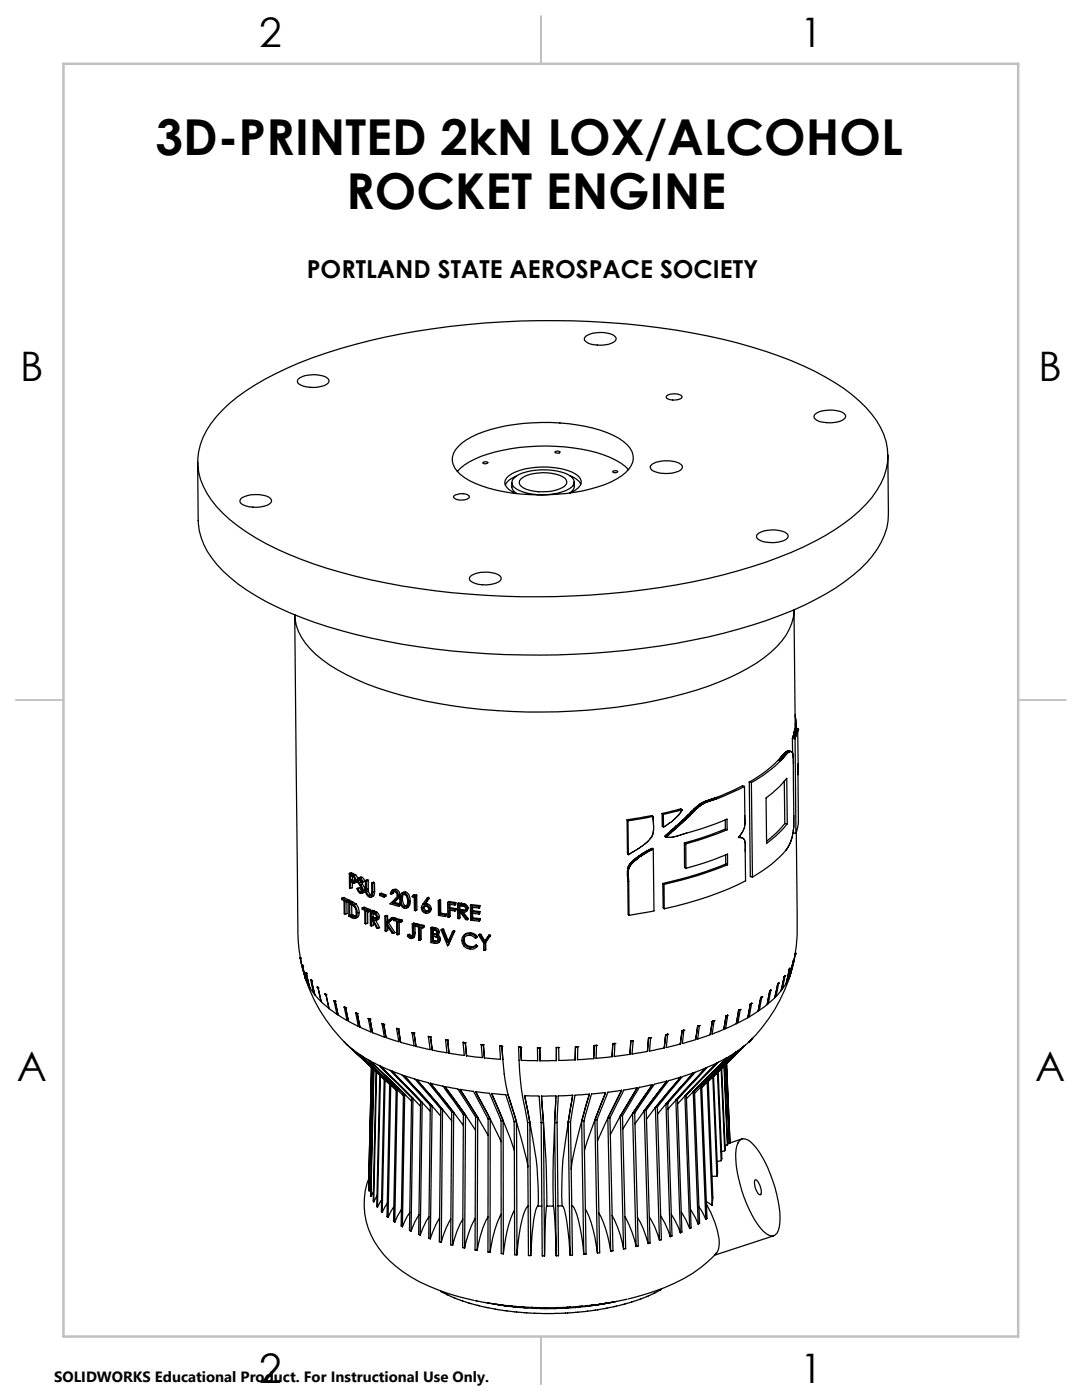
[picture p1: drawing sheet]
<svg xmlns="http://www.w3.org/2000/svg" width="216mm" height="279mm" viewBox="0 0 216 279" stroke-linecap="round" stroke-linejoin="round" font-family="sans-serif">
<defs><g id="words">
<g font-size="9.9">
<text x="31" y="30.9">3D-PRINTED 2kN LOX/ALCOHOL</text>
<text x="69.1" y="41.7">ROCKET ENGINE</text>
</g>
<g font-size="8.1">
<text x="51.7" y="9.3">2</text>
<text x="159.7" y="9.3">1</text>
<text x="4" y="76">B</text>
<text x="207.2" y="76">B</text>
<text x="3.3" y="215.7">A</text>
<text x="206.5" y="215.7">A</text>
<text x="51.7" y="276">2</text>
<text x="159.7" y="276">1</text>
</g>
<text font-size="4.9" x="61.2" y="55.5">PORTLAND STATE AEROSPACE SOCIETY</text>
<text font-size="3" x="10.8" y="275.7">SOLIDWORKS Educational Product. For Instructional Use Only.</text>
</g></defs>
<path d="M108 3.2v9.5M3.1 139.7h9.6M203.2 139.7h9.5M108 266.7v9.6" fill="none" stroke="#c0c0c0" stroke-width=".25"/>
<path d="M12.7 12.7h190.5v254h-190.5z" fill="none" stroke="#c0c0c0" stroke-width=".5"/>
<g fill="none" stroke="#000" stroke-width=".25">
<path d="M59.5 75.7a5.7 5.7 0 0 1 5.9-.2l.2 .3a1 1 0 0 1-.9 1.1 6.4 6.4 0 0 1-5.1-.3l-.2-.3zM116.7 67.3a5.7 5.7 0 0 1 6-.2l.2 .3a1 1 0 0 1-.9 1.1 6.2 6.2 0 0 1-5.1-.3l-.3-.3zM133 79a2.55 2.55 0 0 1 3.1 .2 1.29 1.29 0 0 1-1.3 .6 1.83 1.83 0 0 1-1.9-.6zM44.4 81.8a47.3 47.3 0 0 1 15.5-9.4 126.6 126.6 0 0 1 36.9-7.9 153.1 153.1 0 0 1 53.2 4.8 60.5 60.5 0 0 1 20 9.4 19 19 0 0 1 6.8 9.4 12.7 12.7 0 0 1-2.8 11.2 38.1 38.1 0 0 1-13.7 9.8 114.4 114.4 0 0 1-35.4 9 160.6 160.6 0 0 1-54-3.1 72.7 72.7 0 0 1-21.8-8.8 21.3 21.3 0 0 1-9.1-10.5 12.3 12.3 0 0 1 2.1-11.2zM48 99.6a5.8 5.8 0 0 1 5.9-.2l.3 .3a1 1 0 0 1-.9 1.2 6.4 6.4 0 0 1-5.2-.4l-.2-.3zM90.6 99l.3-.2a2.84 2.84 0 0 1 2.7 .2l.1 .2a2.24 2.24 0 0 1-2.8 .4l-.4-.4zM91.4 89.1a15.8 15.8 0 0 1 8.1-3.8 40.1 40.1 0 0 1 21.6 1 8.9 8.9 0 0 1 5 3.8 3.5 3.5 0 0 1-1.3 4.2 20.1 20.1 0 0 1-10.1 3.9 38.5 38.5 0 0 1-19.8-1.7 7.4 7.4 0 0 1-4.5-3.8 3.3 3.3 0 0 1 1-3.6zM96.4 92.3l.5-.2 .4 .2a.62 .62 0 0 1-1 .1zM102.1 96.3a1.93 1.93 0 0 0 .9 2.2M102.4 95.5a6.8 6.8 0 0 1 4.5-1.7 10.8 10.8 0 0 1 7.1 1.3 1.36 1.36 0 0 1 .5 1.4 1.36 1.36 0 0 1-.9 1 12.3 12.3 0 0 1-10.6 0 1.3 1.3 0 0 1-.6-2zM103 95l-.1 .1a3.5 3.5 0 0 0-2.1 1.7M104 95.6a8.6 8.6 0 0 1 7-.9 2.49 2.49 0 0 1 2.1 1.5 1.71 1.71 0 0 1-1.4 1.3 10.1 10.1 0 0 1-7.3-.1 1.06 1.06 0 0 1-.4-1.8z"/>
<path d="M110.7 90.2a.62 .62 0 0 1 1 .1 .71 .71 0 0 1-1-.1zM113.6 98.4a2.71 2.71 0 0 0 2.4-2.4 4.3 4.3 0 0 0-3.5-2.3 16.1 16.1 0 0 0-10.4 .8 1.97 1.97 0 0 0-1.3 2.3 3.5 3.5 0 0 0 2.3 1.7M113.7 94.9a3.7 3.7 0 0 1 2.2 1.7M114.6 96.2a1.92 1.92 0 0 1-.9 2.2M122.3 94l.7-.1 .3 .2a.6 .6 0 0 1-1 0zM125.4 93.7a16.8 16.8 0 0 0-9.4-4.1 41 41 0 0 0-20 1.5 12.2 12.2 0 0 0-4.7 3M130 92.8a5.9 5.9 0 0 1 6 0 .82 .82 0 0 1-.6 1.3 6.6 6.6 0 0 1-5.3-.2 .65 .65 0 0 1-.1-1.1zM162.6 82.8a5.7 5.7 0 0 1 5.9-.2l.2 .3a1 1 0 0 1-.9 1.1 6.4 6.4 0 0 1-5.1-.4l-.2-.2zM177.2 90.8l.1 11.7a14 14 0 0 1-4.3 9.8 43.6 43.6 0 0 1-14.9 9.5 122 122 0 0 1-36.5 8.3 159.6 159.6 0 0 1-50.6-3.5 67.7 67.7 0 0 1-23.4-10 20.4 20.4 0 0 1-7.5-9.3l-.3-1.4-.3-2-.1-11.6M93.8 115.1a5.9 5.9 0 0 1 6-.2l.2 .3a1 1 0 0 1-.9 1.1 6.2 6.2 0 0 1-5.2-.3l-.2-.3zM151.1 106.7a5.7 5.7 0 0 1 5.9-.2l.2 .3a1 1 0 0 1-.8 1.1 6.4 6.4 0 0 1-5.2-.3l-.2-.3zM140.5 160l-.2 .1"/>
<path d="M140.5 160l.4 .1M140.7 159.9l-.2 .1M140.7 159.9l.4 .2M140.9 159.8l.4 .2M141.1 159.8l-.4 .1M141.1 159.8l.4 .1M141.3 160l-.2 .1M141.3 159.7l-.2 .1M141.3 159.7l.4 .1M141.5 159.6l-.2 .1M141.5 159.6l.4 .2M141.7 159.8l-.4 .2"/>
<path d="M141.7 159.6h-.2M141.7 159.6l.4 .1M141.9 159.8h-.2M141.9 159.5l-.2 .1M141.9 159.5l.3 .2M142.1 159.7l-.2 .1M142.1 159.5h-.2M142.1 159.5l.4 .1M142.2 159.7h-.1M142.3 159.4l-.2 .1M142.3 159.4l.3 .1M142.5 159.6l-.3 .1"/>
<path d="M142.5 159.3l.3 .2M142.6 159.5l-.1 .1M142.7 159.2l.3 .2M142.8 159.2l-.5 .2M142.8 159.5h-.2M142.8 159.2l.4 .1M143 159.4l-.2 .1M143.2 159.3l-.2 .1M148.6 157l-.4-.2-5.4 2.4M148.6 157l-5.4 2.3M148.6 157v5.8a5.1 5.1 0 0 1-.4 3.2l-.8 1.1 .6 .1M149.5 156.1l.2 18.8 .4 .1"/>
<path d="M149.5 156.1l.4 .1M149.9 156.2l.2 18.8M152.9 159.2a20.8 20.8 0 0 0 4.1-3.9l.1 9.1a20.7 20.7 0 0 1-4.1 3.9zM155.3 151.7a25.1 25.1 0 0 1-5.8 4.4M155.3 151.7l.5 .1M155.4 151.6l-.1 .1M155.4 151.6l.5 .1M155.5 151.6h-.1M155.5 151.6h.4M155.5 151.4v.2M155.5 151.4l.5 .1M155.6 151.3l-.1 .1"/>
<path d="M155.6 151.3l.5 .1M155.7 151.2l-.1 .1M155.7 151.2l.5 .1M155.8 151.8a25.7 25.7 0 0 1-5.9 4.4M155.8 151.1l.5 .1M155.9 151.1h.5M156 151l-.3 .2M156 151h.5M156.1 150.8l-.1 .2M156.1 150.8l.4 .1M156.1 150.8h.1M156.1 151.4l-.3 .4"/>
<path d="M156.1 150.8h.5M156.2 150.7l-.1 .1M156.2 150.7h.5M156.3 151.2l-.2 .2M156.3 150.6l.5 .1M156.4 150.5l.4 .1M156.4 150.5l-.2 .2M156.4 150.5h.5M156.5 151l-.2 .2M156.5 150.4l-.1 .1M156.5 155.9l.1 8.5M156.5 150.4h.5"/>
<path d="M156.5 150.9v.1M156.6 150.3l-.1 .1M156.6 150.3l.5 .1M156.6 150.2v.1M156.6 150.8l-.1 .1M156.6 150.2l.5 .1M156.7 150.7l-.1 .1M156.7 150.2h.5M156.8 150.1l-.2 .1M156.8 150.7h-.1M156.8 150.1l.5 .1M156.8 150.6v.1"/>
<path d="M157 150l-.2 .1M157 150h.4l-.6 .1M157 150h.5M157.1 149.9h.1M157.1 149.9l-.1 .1M157.1 149.9l.5 .1M157.1 149.9l.6 .1M157.2 150.2l-.4 .4M157.3 150.2h-.1M157.5 150l-.2 .2M157.5 150h.1M157.6 150h.3a1.33 1.33 0 0 1 .4 1.4l.1 13.7a9.4 9.4 0 0 1-1.2 4 22.3 22.3 0 0 1-7.1 5.9"/>
<path d="M158.1 147.4l.1 2.9M158.1 147.4h.5M158.2 147.3l-.1 .1M158.2 147.3h.5M158.2 147.2h.5M158.2 147.1v.2M158.2 147.1h.5M158.3 147l-.1 .1M158.3 147h.4M158.3 146.9h.5M158.3 146.8v.2M158.3 146.8h.5"/>
<path d="M158.4 146.6l-.1 .2M158.4 146.6h.5M158.4 146.4v.1M158.4 146.5v.1M158.4 146.5h.5M158.4 146.4h.5M158.4 146.3h.6M158.5 146.2h.5M158.5 146.1l-.1 .3M158.5 145.9v.2M158.5 146.1h.5M158.5 145.9h.5"/>
<path d="M158.5 145.8h.1M158.5 145.8v.1M158.5 145.8l.5 .1M158.5 145.8h.6M158.6 145.7l-.1 .1M158.6 145.6v.1M158.6 145.7h.5M158.6 145.6h.5M158.6 145.5h.1M158.6 145.5v.1M158.6 145.6h.1M158.6 145.5l.5 .1"/>
<path d="M158.6 145.5h.5M158.6 147.4l.2 18.9M158.7 145.5l-.3-23.8a11.4 11.4 0 0 1-4.6 8.4 43.9 43.9 0 0 1-17.2 8.3 115.4 115.4 0 0 1-56.7 .3 46.1 46.1 0 0 1-15.6-7 12.8 12.8 0 0 1-5.4-8.1l-.1-.9 .6 63.7 .6 5-.1-.3M158.7 142.6l.2 2M158.7 144.9h.2M158.7 144.4h.2M158.7 147.1l-.1 .3M158.7 147v.1M158.8 146.9l-.1 .1M158.8 146.8v.1M158.9 146.6l-.1 .2M158.9 146.5v.1"/>
<path d="M158.9 144.9v.2M158.9 144.6v.3M158.9 144.6h-.2M158.9 146.4v.1M158.9 145.1l.1 .3h-.3M158.9 145.1l-.2 .1M159 146.3l-.1 .1M159 146.2v.1M159 145.9v.3M159 145.9h.1M159.1 145.8l-.1 .1M159.1 145.7v.1"/>
<path d="M159.1 145.6h.1M159.1 145.6v.1M159.1 145.5h.1M159.1 145.5l.2 8M159.1 145.5v.1M159.2 154.6v-2.1l.1 11.6-.5 2.2M68.2 179.2l.5-.1 .9 .5M68.2 179.2l1.1 .6M68.2 179.2v.3l.5 .2v2.7l.1 .1M69.3 179.8v.3M69.6 180l.4-.2 .4 .2M69.6 180l.4 .1"/>
<path d="M69.6 180v2.8l1.2 .5a1.07 1.07 0 0 0 .5-1.1M69.6 179.6v.4l-.3 .1M69.6 179.6l-.3 .2M69.7 174.3l.4-.1 .4 .2M69.7 174.3l.4 .2M69.7 174.3v2.9l.2 .1M69.9 175.6l.4 .2M70.1 174.5l.5 .3M70.3 174.9a.67 .67 0 0 1 .3 1l-.3-.1M70.3 174.9l-.4-.2v.9M70.3 174.9v.6M70.3 176.1v1.1l-.4 .1"/>
<path d="M70.3 175.5l.4 .2-.4 .1M70.3 175.5l-.4 .1M70.5 174.4l.5 .2M70.5 174.4l-.4 .1M70.6 174.8l.3 .4 .1 .5M71 174.6l.3 .4 .1 .5-.4 .2M71 174.6l-.4 .2M71 175.7a.55 .55 0 0 1-.4 .5 .55 .55 0 0 1-.6-.2l-.1 1.3M71.3 175.8v.2l-.6 .2M71.4 177.3l.5 .7M71.5 175.7l.4-.1 .1 .4M71.5 175.7l.1-.2h.2l.4 .6"/>
<path d="M71.5 175.7l.1 .5M71.6 176.2l.4 .4M71.9 175.2l.5 .8M71.9 175.2h-.4l-.1 .2a3.8 3.8 0 0 0 .8 2.1 .33 .33 0 0 1 0 .4 .33 .33 0 0 1-.3 .1M71.9 175l-.3 .2M72 175l.2 .1M72 176.6l.5 1.1M72 176l.3 .5M72 176l-.4 .2M72.2 175.1l.6 .7M72.2 175.1l-.3 .1M72.3 176.5l.5 .8v.3"/>
<path d="M72.3 176.5l-.3 .1M72.4 176l-.2 .1M72.5 177.7l-.1 .3a.62 .62 0 0 1-.7 .2 .62 .62 0 0 1-.4-.6l-.1-.3 .6-.2 .4 .7-.3 .2M72.8 175.8l-.4 .2M72.8 175.8l-.6 .3M72.8 177.6l-.1 .5-.5 .2M72.8 177.6l-.3 .1M72.9 175.7l.2 .1M72.9 175.7v1.8a1.27 1.27 0 0 0 1.1 1.5l.3-.3 .1-.7M73.1 177.6l.1 .3M73.1 175.8v1.8M73.2 177.9l.1 .5 .4 .3"/>
<path d="M73.5 177.4v.4M73.5 175.7l-.2-.1-.4 .1M73.5 175.7v1.7M73.5 177.4l-.4 .2M73.5 175.7l-.4 .1M73.5 177.8l.2 .5 .3 .3M73.5 177.8l-.3 .1M74 178.6l-.3 .1M74 178.6h.1M74.2 176.2l.2 .1M74.2 176.2v2.2l-.2 .3h-.3M74.4 176.3v1.7"/>
<path d="M74.4 178.9l-.4 .1M74.7 176.1l-.5 .1M74.7 176.1l.1 1.8M74.7 176.1l-.3 .2M74.8 177.9l-.1 .6-.3 .4M74.8 177.9l-.4 .1M75.7 178.4l.4-.1 .9 .3M75.7 178.4l1 .3M75.7 178.4v.3l1 .3M76.7 178.7v.3M77 178.6v.3l-.3 .1M77 178.6l-.3 .1"/>
<path d="M78.1 178.4a.55 .55 0 0 1 .6-.5 .55 .55 0 0 1 .5 .6l.1 .1a.86 .86 0 0 1-.5 .9l-1 .9 1.8 .5M78.5 177.9l-.1 .4-.3 .1M78.7 177.7a1.08 1.08 0 0 1 .8 1.1M78.7 177.7a.58 .58 0 0 0-.6 .1 .58 .58 0 0 0-.1 .6h.1M79 179.6l-.6 .6M79 177.5l-.8 .2M79 177.5l.6 .4 .2 .7M79 177.5l-.3 .2M79.3 179.5l-.3 .1M79.3 179.5l-.6 .6M79.5 178.8l-.2 .5-.3 .3M79.8 178.6l-.1 .5-.4 .4"/>
<path d="M79.8 178.6l-.3 .2M80 179.6a.92 .92 0 0 1 .5-1.1h.1a1.7 1.7 0 0 1 .4 2.4h-.3M80 179.6l.1 .8 .2 .3 .4 .2M80.3 179.4l-.3 .2M80.3 179.4l.2 1 .5 .4M80.6 178.4a.99 .99 0 0 0-.3 1M80.6 178.2l.3 .1a1.75 1.75 0 0 1 .7 1.7M80.6 178.2a.57 .57 0 0 0-.7 .3l-.1 .5a1.9 1.9 0 0 0 .9 2.3 .64 .64 0 0 0 .7-.4l.2-.9M80.9 178h-.4l-.3 .3M80.9 178l.3 .1a1.67 1.67 0 0 1 .6 1.7M80.9 178l-.3 .2M81.8 179.8a1.13 1.13 0 0 1-.6 1.4"/>
<path d="M81.8 179.8l-.2 .2M82.4 178.7l.5 .1M82.4 178.7l-.2 .3 .5 .1v2.6l.2 .1M82.9 178.8v3M83.1 178.6l-.4-.1-.3 .2M83.1 178.6l.1 3-.3 .2M83.1 178.6l-.2 .2M85.2 179.3l-.8 1.1a1.03 1.03 0 0 0-.1 1.4 1.03 1.03 0 0 0 1.4 .2l.1-.5M85.2 179.3l.2-.2 .3 .2M85.2 179.3l.2 .2M85.4 179.5l-.7 1M85.7 179.3l-.8 1"/>
<path d="M85.7 179.3l-.3 .2M87.5 179.8h.2M87.5 179.8v2.9l1.4 .2M87.7 179.8v2.6M87.9 179.6h-.2l-.2 .2M87.9 179.6v2.6M87.9 179.6l-.2 .2M125.1 163.6l.1 6.8 .2 .2M125.1 163.6l.2 .2M125.2 173.8v1M125.2 174.8v.2M125.2 173.8l.2 .3"/>
<path d="M125.2 174.1l.1 .2M125.2 174.3l.1 .2M125.2 174.6l.2 .2M125.2 174.8l.2 .2M125.2 173.6v.2M125.2 175v.3M125.2 175.3l.1 .2M125.2 173.6l.2 .2M125.2 175l.2 .3M125.2 175.3l.2 .2M125.3 173.4l-.1 .2M125.3 175.5v.2"/>
<path d="M125.3 175.7v6.8l.2 .2M125.3 173.4l.1 .2M125.3 175.5l.1 .2M125.3 175.7l.1 .2M125.3 173.1v.3M125.3 163.8l.1 6.8M125.3 173.1l.2 .3M125.3 174.3v.2M125.3 174.5l.1 .3M125.4 172.9l-.1 .2M125.4 175v.3M125.4 173.8v.3"/>
<path d="M125.4 174.8v.2M125.4 174.1l-.1 .2M125.4 172.9l.2 .2M125.4 175.7v.2M125.4 175.3v.4M125.4 173.6v.2M125.4 175.9l.1 6.8M125.5 172.8l.2 .1M125.6 173.1l-.2 .5M125.6 172.6l.2 .2M125.7 172.9l-.1 .2M125.7 172.4l-.3 .5"/>
<path d="M125.7 172.4l.2 .2M125.8 172.2l-.1 .2M125.8 172.2l.2 .2M125.9 172.6l-.2 .3M126 172l-.2 .2M126 172l.2 .3M126.2 171.9l-.2 .1M126.2 171.9l.2 .2M126.4 171.7l.1 .2M126.5 171.6l-.3 .3M126.5 171.6l.2 .1M126.7 171.7l-.8 .9"/>
<path d="M126.8 171.4l.1 .2M126.9 171.6l-.2 .1M127 171.2l-.5 .4M127 171.2l.1 .2M127.2 171.1l-.2 .1M127.2 171.1l.2 .1M127.4 171.2l-.5 .4M127.4 170.9l-.2 .2M127.4 170.9l.2 .2M127.6 171.1l-.2 .1M127.6 170.7l-.2 .2M127.6 170.7l.2 .2"/>
<path d="M127.8 170.9l-.2 .2M127.8 170.6l-.2 .1M127.8 170.6l.2 .2M128 170.8l-.2 .1M128.1 170.4l-.3 .2M128.1 170.4l.2 .2M128.3 170.6l-.3 .2M128.3 170.3l-.2 .1M128.3 170.3l.2 .2M128.5 170.5l-.2 .1M128.5 170.1l-.2 .2M128.5 170.1l.2 .2"/>
<path d="M128.7 170.3l-.2 .2M128.8 170l-.3 .1M128.8 170l.1 .2M128.9 170.2l-.2 .1M129 169.9l-.2 .1M129 169.9l.2 .2M129.2 170.1l-.3 .1M129.2 169.8l.2 .1M129.4 169.9l-.2 .2M129.4 169.7l.2 .1M129.6 169.5l-.6 .4M129.6 169.5l.2 .2"/>
<path d="M129.8 169.4l.3-.1 .3 .2M129.8 169.4l-.2 .1M129.8 169.4l.2 .2M129.8 169.7l-.4 .2M130 169.4l.2 .1M130 169.6l-.2 .1M130.3 162.9l-.2-.1-5 .8M130.3 162.9l-5 .9M130.3 162.9l.1 .9a4.2 4.2 0 0 1-2 4.8l-3 2M130.4 169.5l.1 12.3-5 .9M130.4 169.5l-.4 .1M132.1 162.3l.1 2.6 .2 .2"/>
<path d="M132.1 162.3l.3 .2M132.3 176.3v4.9l.2 .2M132.3 176.3l.2 .2M132.4 162.5v2.6M132.5 176.5v4.9M132.8 166.7l-.2 .2 .3 .2M132.8 166.7l.3 .2M133 166.5l-.2 .2M133 166.5l.2 .2M133.1 166.9l-.2 .2M133.2 166.4l-.2 .1M133.2 166.4l.3 .2"/>
<path d="M133.2 166.7l-.1 .2M133.4 166.2l-.2 .2M133.4 166.2l.2 .2M133.5 166.6l-.3 .1M133.6 166.1l-.2 .1M133.6 166.1l.2 .1M133.6 166.4l-.1 .2M133.8 165.9l.2 .2M133.8 166.2l-.2 .2M133.9 165.7l-.3 .4M133.9 165.7l.3 .2M134 166.1l-.2 .1"/>
<path d="M134.2 165.6l-.3 .1M134.2 165.6l.2 .1M134.2 165.9l-.2 .2M134.3 165.4l-.1 .2M134.3 165.4l.3 .2M134.4 165.7l-.2 .2M134.5 165.2l-.2 .2M134.5 165.2l.3 .2M134.6 165.6l-.2 .1M134.7 165l.3 .2M134.9 164.9l-.4 .3M134.9 164.9l.3 .1"/>
<path d="M135 165.2l-.4 .4M135.1 164.7l-.2 .2M135.1 164.7l.3 .2M135.2 165l-.2 .2M135.3 164.5l.3 .2M135.4 164.9l-.2 .1M135.5 164.4l-.4 .3M135.5 164.4l.2 .1M135.6 164.7l-.2 .2M135.7 164.2l-.2 .2M135.7 164.2l.2 .2M135.9 164l.2 .2"/>
<path d="M135.9 164.4l-.3 .3M136 163.8l-.3 .4M136 163.8l.3 .2M136.1 161.6l-.2-.2-3.8 .9M136.1 161.6l-3.7 .9M136.1 161.6l-.6 1-.9 .9-2.2 1.6M136.1 164.2l-.2 .2M136.2 163.7l-.2 .1M136.2 163.7l.3 .1M136.4 163.5l-.2 .2M136.4 163.5l.3 .2M136.5 163.8l-.4 .4"/>
<path d="M136.6 168.2v4.9l.3 .2M136.6 168.2l.2 .2M136.6 163.3l.3 .2M136.7 163.7l-.2 .1M136.8 163.2l.3 .1M136.8 168.4l.1 4.9M136.9 163.5l-.2 .2M136.9 163l.3 .2M137.1 163.3l-.2 .2M137.1 162.8l.3 .2M137.2 163.2l-.1 .1M137.3 162.6l-.9 .9"/>
<path d="M137.3 162.6l.3 .2M137.4 163l-.2 .2M137.5 162.5l-.2 .1M137.5 162.5l.3 .1M137.7 162.3l-.2 .2M137.7 162.3l.3 .1M137.8 162.6l-.4 .4M137.9 162.1l-.2 .2M137.9 162.1l.2 .1M138 162.4l-.2 .2M138 161.9l-.1 .2M138 161.9l.4 .2"/>
<path d="M138.1 162.2l-.1 .2M138.3 161.7l-.3 .2M138.3 161.7l.2 .2M138.4 162.1l-.3 .1M138.4 161.5l-.1 .2M138.4 161.5l.3 .2M138.5 161.9l-.1 .2M138.6 161.3l-.2 .2M138.6 161.3l.3 .2M138.7 161.7l-.2 .2M138.8 161.1l-.2 .2M138.8 161.1l.3 .2"/>
<path d="M138.9 161.5l-.2 .2M139 161l-.2 .1M139 161l.3 .1M139.1 161.3l-.2 .2M139.2 160.8l-.2 .2M139.2 160.8l.3 .2M139.3 161.1l-.2 .2M139.4 160.7l-.2 .1M139.4 160.7l.3 .1M139.5 161l-.2 .1M139.6 160.5l-.2 .2M139.6 160.5l.3 .2"/>
<path d="M139.7 160.8l-.2 .2M139.8 160.4l-.2 .1M139.8 160.4l.3 .1M139.9 160.7l-.2 .1M139.9 160.3l-.1 .1M139.9 160.3l.4 .1M140.1 160.5l-.2 .2M140.2 160.2l-.3 .1M140.2 160.2l.3 .1M140.3 160.4l-.2 .1M140.3 160.1l-.1 .1M140.3 160.1l.4 .1"/>
<path d="M140.5 160.3l-.2 .1M140.7 160.2l-.2 .1M140.9 160.1l-.2 .1M141.1 160.1h-.2M144.7 163.6v1.9M144.7 165.5l-4.9 1.8-3.2 .9M144.7 165.5l.4 .1M144.8 170.6v1.8M144.8 172.4a76.3 76.3 0 0 1-12.5 3.9M144.8 172.4l.4 .2M145.1 165.6l-5 1.8-3.3 1M145.1 165.6v-2.1l-4.9 1.8-5.1 1.6-1.2 .2h-1"/>
<path d="M145.2 172.6a74.5 74.5 0 0 1-12.7 3.9M145.2 172.6v-2.1a58.9 58.9 0 0 1-8.3 2.8M147.5 167.1h.2M147.6 167h-.1l.5 .2M148 167.2l.5 .4 .2 .7 .1 7.5a65.4 65.4 0 0 1-16.3 5.6M156.6 164.4a19.1 19.1 0 0 1-3.6 3.5M156.6 164.4h.5M158.3 165.7v.6h.5M158.9 166.2l.2 20.4-.4 3.7M59.9 191.1v.2M59.9 191.1h.1M59.9 191.3l.5 2.2"/>
<path d="M59.9 191.3h.1M59.9 191.3l.2 .8M60.1 192.1l.8 2.9M60.3 192.7l.7 2.8-.1-.5M60.3 192.7l.1 .1M60.3 192.7h.1M60.4 192.8l.7 2.9M60.4 192.8h.1M60.9 195a33.1 33.1 0 0 0 8.1 13.3M61 194.1l.7 2.8-.6-1.2M61 194.1l.1 .2M61 194.1h.1"/>
<path d="M61.1 194.3l.7 2.8M61.1 194.3h.1M62 195.6l.7 2.8-.9-1.3M62 195.6l.2 .2M62 195.6h.1M62.2 195.8l.6 2.7M62.2 195.8h.1M62.8 198.5l1.2 1.3M63.3 197h.1M63.3 197l.2 .2M63.5 197.2l.6 2.7M63.5 197.2h.1"/>
<path d="M64.1 199.9l1.4 1.2M64.8 198.4h.1M64.8 198.4l.3 .1M65.1 198.5l.6 2.8M65.1 198.5h.1M66.6 199.7l.6 2.7-1.5-1.1M66.6 199.7h.1M66.6 199.7l.3 .1M66.9 199.8l.6 2.8M66.9 199.8h.1M69.2 180.1l.1 2.2-.5 .2M69.3 180.1l-.5-.3v2.7"/>
<path d="M69.8 182.6v-2.3a1.78 1.78 0 0 1 1 2.6l-.2 .1M69.8 182.6l.2 .1M70 180.1l.7 .5M70 182.7l.6 .3M70.2 180.6v1.9M70.2 182.5l.2 .1M70.2 182.5l-.4 .1M70.4 180l.6 .4M70.4 180l-.4 .1M70.4 182.6l.6 .2M70.4 182.6l-.4 .1M70.7 180.6a2.68 2.68 0 0 1 .6 1.6"/>
<path d="M70.8 182.9l-.2 .1M71 180.4a2.68 2.68 0 0 1 .7 1.7M71 180.4l-.3 .2M71.7 182.1a.95 .95 0 0 1-.9 1.2M71.7 182.1l-.4 .1M72.3 181.2l.4-.2 1.1 .5M72.3 181.2l1.2 .4M72.3 181.2v.3l.5 .2v2.6l.2 .1M73.3 181.9l.1 2.3-.4 .2M73.5 182l-.5-.2v2.6M73.5 181.6v.4M73.8 181.5v.3"/>
<path d="M73.8 181.5l-.3 .1M74.1 183.2l.1-1a1.03 1.03 0 0 1 .9 1.1l-.2 .1-.4-.1M74.1 183.2l.4 .1M74.1 184.8v-1.4l.2 .1 .8 1.7 .3 .1M74.3 182l-.4-.2v2.9l.2 .1M74.3 182l.6 .2M74.4 182.3v.7M74.4 183l.5 .2M74.4 183l-.3 .2M74.5 183.9v.7l-.4 .2M74.7 181.8l.5 .3M74.7 181.8l-.5-.1-.7 .3"/>
<path d="M74.7 181.8l-.4 .2M74.9 182.2l.3 .4 .2 .5M74.9 183.2h.2M74.9 183.2l-.4 .1M75 183.7l.7 1.4-.3 .2M75.2 182.1l.4 .4 .1 .5M75.2 182.1l-.3 .1M75.4 183.1l-.3 .6-.6-.1 .9 1.7M75.7 183l-.1 .4-.5 .3M75.7 183l-.3 .1M76.8 182.8l.2 .1M76.8 182.8v3h.2"/>
<path d="M77 182.9v1.1l1.1-.8M77 185.8v-1.4l1.2 1.8 .3 .1M77.2 184.3l1.3 2M77.3 182.8h-.5M77.3 182.8l.1 1.1M77.3 182.8l-.3 .1M77.4 184.9v.8l-.4 .1M77.5 184.1l1.3 2-.3 .2M77.5 184.1l-.3 .2M78.1 183.2l.3 .1M78.4 180.2l1.2 .4M78.4 183.3l-1.2 1"/>
<path d="M78.6 183.4l.3-.2 1.3 .4M78.6 183.4l1.3 .4M78.6 183.4v.3l.5 .2 .1 2.6h.2M78.7 180.1l1.2 .3M78.7 180.1l-.3 .1M78.7 183.2l-.3-.1-.3 .1M78.7 183.2l-1.2 .9M78.7 183.2l-.3 .1M79.6 180.6v.3M79.7 184v2.4l-.3 .1M79.8 180.1v.6M79.9 180.4v.3l-.3 .2"/>
<path d="M79.9 180.4l-.3 .2M79.9 184.1l-.5-.2v2.6M79.9 183.8v.3M80.2 183.6v.3l-.3 .2M80.2 183.6l-.3 .2M81 180.8l-.3 .1M81 180.8h.1M81.4 186.6l.3-.2 .3 .3M81.4 186.6l.4 .3M81.8 186.9l.2 .1M82 186.7l-.2 .2M82 186.7l.2 .1-.2 .2"/>
<path d="M82.3 184.4l.2 .1M82.3 184.4v2.4l-.3 .2M82.5 184.5v1.9M82.5 186.4a.65 .65 0 0 1-.4 .9l-.5-.2-.3-.3 .1-.2M82.8 184.3l-.3-.1-.2 .2M82.8 184.3v1.9M82.8 184.3l-.3 .2M82.8 186.2l-.1 .8-.4 .3M82.8 186.2l-.3 .2M82.9 184.5l.3-.1 1.4 .3M82.9 184.5l1.5 .4M82.9 184.5v.4l.6 .1v2.6h.3"/>
<path d="M84 185.1v2.4l-.2 .1M84.3 181.3a.64 .64 0 0 1 .8-.5 .64 .64 0 0 1 .4 .8l-.1 .3-.5 .1M84.3 181.3l.2 .4 .4 .3M84.4 185.2l-.7-.2 .1 2.6M84.4 184.9v.3M84.6 181.1l-.3 .2M84.6 181.1l.2 .4 .4 .3M84.6 184.7v.3l-.2 .2M84.6 184.7l-.2 .2M84.7 180.5h.2M84.8 180.7l-.2 .4M84.9 180.3h.3"/>
<path d="M84.9 180.3l-.2 .2M84.9 180.5l.6 .4 .3 .6M85.2 180.3l.6 .4 .2 .7M85.2 181.8l-.3 .2M85.2 180.3l-.3 .2M85.6 181.7l-.4 .1M86 185.2l.5 .1M86 185.2v2.9l.5 .1a.77 .77 0 0 0 1.2-.6M86 181.4l-.1 .5-.4 .2M86 181.4l-.2 .1M86.2 186.5l.1-.9a.73 .73 0 0 1 .8 .8l-.2 .1h-.5M86.2 186.5h.2"/>
<path d="M86.3 187.9h.3M86.3 187.9l-.1-1.1h.2a.88 .88 0 0 1 .9 1l-.2 .2-.5-.1M86.5 186.3h.1M86.5 187.7h.3M86.5 185.6v.7M86.5 186.8v.9M86.5 186.3l-.3 .2M86.5 187.7l-.2 .2M86.5 185.3a.94 .94 0 0 1 1 .9M86.6 186.3l.5 .1M86.6 186.3l-.2 .2M86.7 185.1l.7 .3 .3 .6"/>
<path d="M86.7 185.1l-.5-.1-.2 .2M86.7 185.1l-.2 .2M86.8 187.7l.5 .1M86.8 187.7l-.2 .2M87.3 186.6l.4 .3 .2 .5M87.5 186.2l-.4 .6a.9 .9 0 0 1 .6 .8M87.7 186l-.1 .4-.3 .2M87.7 186l-.2 .2M87.7 182.4l1.2 .2M87.9 187.4l-.1 .3-.3 .4M87.9 187.4l-.2 .2M87.9 182.2l1.2 .2"/>
<path d="M87.9 182.2l-.2 .2M88 185.6h.3M88 185.6l1.3 3.1M88.3 185.6l1 2.5 1-2.2M88.5 185.5l-.3-.1-.2 .2M88.5 185.5l1 2.4M88.5 185.5l-.2 .1M88.9 182.6v.3M89.1 182.4v.3l-.2 .2M89.1 182.4l-.2 .2M89.3 180.1l.4-.2 1.2 .2M89.3 180.1l1.5 .2"/>
<path d="M89.3 180.1l.1 2.9 .2 .1M89.6 181.3l1.2 .2M89.8 181.2l1.2 .1M89.8 180.5v.7M89.8 181.2l-.2 .1M89.8 181.6v1.2l-.2 .3M90.3 185.9l.3 .1M90.6 186l-1.3 2.7M90.7 185.8h-.2l-.2 .1M90.7 185.8l-1.4 2.9M90.7 185.8l-.1 .2M90.8 180.6l-1.2-.2v.9"/>
<path d="M90.8 181.8l-1.2-.2v1.5M90.8 180.3v.3M90.8 181.5v.3M90.9 180.1l-.1 .5M90.9 180.1l-.1 .2M91 181.3v.3l-.2 .2M91 181.3l-.2 .2M91.3 180.4l.6 .1M91.3 180.4v2.9h.3M91.6 181.7v-1l.4 .1a.69 .69 0 0 1 .9 .8l-.8 .2M91.6 181.7l.5 .1M91.6 183.3v-1.3h.1l1.2 1.5 .4 .1"/>
<path d="M91.8 182v1.2l-.2 .1M91.8 180.8v.7M91.8 181.5l-.2 .2M91.8 181.5l.5 .1M91.9 180.5l.7 .1M92.1 180.3l.6 .1M92.1 180.3l-.6-.1-.2 .2M92.1 180.3l-.2 .2M92.3 181.6l-.2 .2M92.4 187.7a1.51 1.51 0 0 0 1.4 1.4M92.5 182.1l1 1.3-.2 .2M92.6 187.5a1.39 1.39 0 0 0 1.3 1.4"/>
<path d="M92.6 180.6a.8 .8 0 0 1 .6 .8M92.6 187.5l-.2 .2M92.7 180.4a.88 .88 0 0 1 .7 .8M92.7 180.4l-.1 .2M92.8 186.8l-.2 .7M92.9 181.5l-.6 .1M93.2 181.4l-.1 .4a.89 .89 0 0 1-1 .3l1.2 1.5M93.2 181.7l-.1 .2M93.4 181.2l-.2 .4M93.4 181.2l-.2 .2M93.8 186.4a1.78 1.78 0 0 1 1.3 .7M93.8 186.4a1.43 1.43 0 0 0-1.6 .9 1.43 1.43 0 0 0 .6 1.7l.7 .3a1.49 1.49 0 0 0 1.6-.4"/>
<path d="M93.9 180.7l.1-.2 1.7 .2M93.9 180.7l1.7 .2M93.9 180.7v2.9l1.7 .2M93.9 186.2a1.41 1.41 0 0 0-1.4 .6M93.9 186.2a1.41 1.41 0 0 1 1.3 .8l-.1 .1M93.9 186.2l-.1 .2M93.9 188.9l-.1 .2M94.2 182l1.4 .1M94.2 183.4l1.4 .1M94.3 181.8l1.4 .1M94.3 181.1v.7M94.3 182.3v.9"/>
<path d="M94.3 181.8l-.1 .2M94.3 183.2l1.5 .1M94.3 183.2l-.1 .2M94.9 188.8l-.5 .3h-.6M94.9 188.8l.2 .1M95 188.6a1.17 1.17 0 0 1-1.1 .3M95 188.6l-.1 .2M95 188.6l.3 .2-.2 .1M95.1 187.1l-.2 .2a1.46 1.46 0 0 0-2.4 0l-.1 .4M95.5 186.6l.3 .1M95.5 186.6l1 1.6v1.5h.3M95.6 181.2l-1.4-.2v1"/>
<path d="M95.6 180.9v.3M95.6 182.1v.3M95.6 182.4l-1.4-.2v1.2M95.6 183.5v.3M95.7 180.7l-.1 .5M95.7 181.9l-.1 .5M95.7 180.7l-.1 .2M95.7 181.9l-.1 .2M95.8 183.3l-.2 .5M95.8 183.3l-.2 .2M95.8 186.7l.9 1.3M96 186.5l-.4-.1-.1 .2"/>
<path d="M96 186.5l.8 1.3M96 186.5l-.2 .2M96.8 187.8l-.1 .2M96.9 188.1v1.4l-.1 .2M97.5 186.8h.3M97.5 186.8l-.8 1.2M97.6 186.6l.3 .1-.1 .1M97.6 186.6l-.8 1.2M97.6 186.6l-.1 .2M97.8 186.8l-1 1.5v1.4M151.8 199.1l-.5 2.7-1.8 1.2 .5-2.8M151.8 199.1h.1"/>
<path d="M152 198.9h.1M152 198.9l-.2 .2M153.6 197.7l-.5 2.8-1.6 1.1 .5-2.7M153.6 197.7h.1M153.8 197.6l-.6 2.7 1.4-1.2M153.8 197.6l-.2 .1M155.2 196.4l-.6 2.7M155.2 196.4h.1M155.4 196.2l-.6 2.7 1.1-1.2M155.4 196.2h.1M155.4 196.2l-.2 .2M156.5 194.9l-.6 2.8"/>
<path d="M156.5 194.9h.1M156.6 194.7l-.6 2.8 .9-1.2M156.6 194.7h.1M156.6 194.7l-.1 .2M157.5 193.4l-.6 2.9M157.5 193.4h.1M157.6 193.3l-.6 2.8 .6-1.3M157.6 193.3h.1M157.6 193.3l-.1 .1M157.7 194.5a32.6 32.6 0 0 1-8.3 13.5M158.2 191.9l-.6 2.9M158.2 191.9h.1"/>
<path d="M158.3 191.8h.1M158.3 191.8l-.1 .1M158.5 191.5l-.8 3.1 .6-2.8M158.5 191.2v.3M158.7 190.4l-.5 2.3M158.7 190.4h.1M158.7 190.4l-.2 1.1M158.7 190.3h.1M158.7 190.3v.1M68.7 201l.6 2.7-1.8-1.1M68.7 201h.1M68.7 201l.3 .1"/>
<path d="M69 201.1l.5 2.7M69 201.1h.1M69 208.3l.4 .3M69 208.2l8.8 8.2M69.3 208.5l.1 .1M69.4 208.6l7.4 6.9M70.4 209.4l1.4 1 7.3 6.9M70.4 209.4l7.6 7.2M71 202.1l.5 2.8-2-1.1M71 202.1h.1M71 202.1l.3 .2M71.3 202.3l.5 2.7"/>
<path d="M71.3 202.3h.1M72 210.6l1.6 1 6.9 6.6M72 210.6l7.3 6.9M73.5 203.3l.5 2.7-2.2-1M73.5 203.3h.1M73.5 203.3l.3 .1M73.8 203.4l.5 2.7M73.8 211.7l.5 .2a7.8 7.8 0 0 1 2.9 2.3l4.9 4.9M73.8 211.7l7 6.7M73.8 203.4h.1M74.1 213l-.5 23.6M74.2 213.1l-.5 24.6"/>
<path d="M74.3 213.1l-.6 24.6M74.5 213.4l-.5 25.4M74.6 213.5l-.6 25.3M75 213.9l-.5 25.8 .1 .2M75.1 214l-.5 25.9M75.8 214.6l-.6 26.1 .1 .2M75.9 212.8l1.9 .8 6.1 6.3M75.9 212.8l6.5 6.4M75.9 214.7l-.6 26.2M76.2 204.3l.5 2.7-2.4-.9M76.2 204.3h.1M76.2 204.3l.4 .1"/>
<path d="M76.5 215.3l.3 .3-.5 26.3M76.6 204.4l.4 2.7M76.6 204.4h.1M76.7 215.4l-.6 26.4 .2 .1M77.8 216.4l.2 .2M77.8 216.4l-.6 26.4 .2 .2M78 216.6l1 1M78 216.6l-.6 26.4M78.1 213.7l2.1 .8 5.7 6.1M78.1 213.7l6.1 6.3M79.1 217.3l.2 .2M79.1 217.3l-.6 26.4 .3 .2"/>
<path d="M79.1 205.2l.5 2.7-2.6-.8M79.1 205.2h.1M79.1 205.2l.4 .2M79.3 217.5l1.2 1.2M79.3 217.5l-.5 26.4M79.5 205.4l.4 2.6M79.5 205.4h.1M80.5 218.2l.3 .2M80.5 218.2l-.5 26.5 .3 .1M80.6 214.6l2.2 .7 5.1 6M80.6 214.6l5.6 6.1M80.8 218.4l1.3 1.4"/>
<path d="M80.8 218.4l-.5 26.4M82.1 219.1l.3 .1M82.1 219.1l-.4 26.4 .3 .2M82.2 206.1l.4 2.6-2.7-.7M82.2 206.1h.1M82.2 206.1l.4 .1M82.4 219.2l1.5 1.6M82.4 219.2l-.4 26.5M82.6 206.2l.4 2.6M82.6 206.2h.1M83.1 215.4l2.4 .7 4.6 5.8M83.1 215.4l5.2 6"/>
<path d="M83.9 219.9l.3 .1M83.9 219.9l-.4 26.4 .4 .2M85.5 206.9l.3 2.6-2.8-.7M85.5 206.9h.4M85.9 206.9l.4 2.7M85.9 216.2l2.5 .5 4.1 5.8M85.9 216.2l4.6 5.8M85.9 206.9h.1M88.8 216.9l1.6 .3a1.43 1.43 0 0 1 1.4 .9l3.1 4.8M88.8 216.9l4.1 5.6M88.9 207.5l.3 2.6-2.9-.5M88.9 207.5h.1"/>
<path d="M88.9 207.5l.4 .1M89.3 207.6l.3 2.6M89.3 207.6h.1M91.8 217.4l2.7 .4 2.9 5.5M91.8 217.4l3.5 5.6M92.4 208l.2 2.6-3-.4M92.4 208h.1M92.4 208l.5 .1M92.9 208.1l.2 2.6M92.9 208.1h.1M94.9 217.9l2.8 .3 2.3 5.4M94.9 217.9l2.9 5.4"/>
<path d="M96 208.5l.2 2.6-3.1-.4M96 208.5h.4M96 208.5h.1M96.4 208.5l.3 2.6M96.4 208.5h.1M98.1 218.2l2.8 .3 1.7 5.3M98.1 218.2l2.3 5.5M99.7 208.8l.2 2.6-3.2-.3M99.7 208.8h.1M99.7 208.8h.5M100.2 208.8l.1 2.6M100.2 208.8h.1"/>
<path d="M100.3 211.4a37.4 37.4 0 0 0 1.1 7.1M101.4 218.5l1.6 5.4M103.5 209a69 69 0 0 0 1.8 15M103.5 209h.1M103.5 209h.4M103.9 209l.1 2.6M103.9 209h.1M104.7 218.7l2.9 .1 .4 5.2M104.7 218.7l1 5.3M107.2 209.1l.1 2.6-3.3-.1M107.2 209.1h.1M107.2 209.1h.5"/>
<path d="M107.7 209.1v2.6M107.7 209.1h.1M108.1 218.8l.3 5.2M110.9 218.7l-.2 5.3M110.9 218.7l-2.8 .1M111 209.1v2.6h-3.3M111 209.1h.1M111 209.1h.5M111.5 209.1h.1M114.3 218.6l-.9 5.3M114.3 218.6l-2.9 .1-.2 5.3M114.8 208.9v2.6l-2.5 .1h-.8v-2.5"/>
<path d="M114.8 208.9h.1M115.3 208.9h.1M115.3 208.9h-.5M117.6 218.4l-1.5 5.4M117.6 218.4l-2.9 .2-.9 5.3M118.6 208.7l-.1 2.6-2.5 .2h-.8l.1-2.6M118.6 208.7h.1M119 208.6h.1M119 208.6l-.4 .1M120.8 218.1l-2.1 5.4M120.8 218.1l-2.8 .2-1.5 5.4M122.3 208.3l-.2 2.6-.8 .1-2.4 .2 .1-2.6"/>
<path d="M122.3 208.3h.1M122.7 208.2h.1M122.7 208.2l-.4 .1M124 217.6l-2.7 5.5M124 217.6l-2.7 .4-2.2 5.4M125.9 207.8l-.2 2.6-3.1 .5 .1-2.7M125.9 207.8h.1M126.3 207.8h-.4M127.1 217.1l-3.3 5.6M127.1 217.1l-2.6 .5-2.8 5.5M129.4 207.2l-.2 2.6-3.1 .6 .2-2.6M129.4 207.2h.1"/>
<path d="M129.8 207.1l-.2 2.7 2.9-.7M129.8 207.1h.1M129.8 207.1l-.4 .1M130.1 216.5l-3.9 5.7M130.1 216.5l-2.5 .5-3.4 5.6M132.8 206.5l-.3 2.6M132.8 206.5h.1M133 215.8l-4.4 5.9M133 215.8l-1.5 .3a1.61 1.61 0 0 0-1.4 1l-3.5 5M133.2 206.4h.1M133.2 206.4l-.4 .1M134.9 219.6l-1.6 1.8"/>
<path d="M134.9 219.6l.8 26.4M135.2 219.4l-.3 .2M135.2 219.4l.9 26.5-.4 .1M135.8 215l-5 6M135.8 215l-1.5 .4a2.01 2.01 0 0 0-1.4 1l-4 5.1M136.1 205.7l-.4 2.7-2.8 .7 .3-2.7M136.1 205.7h.1M136.5 205.6h.1M136.5 205.6l-.4 .1M136.7 218.7l-1.5 1.6M136.7 218.7l.9 26.5M136.9 218.6l-.2 .1"/>
<path d="M136.9 218.6l1 26.4-.3 .2M138.3 217.9l-1.3 1.4M138.3 217.9l1 26.4M138.4 214.1l-5.5 6.2M138.4 214.1l-1.4 .5a1.99 1.99 0 0 0-1.5 1l-4.3 5.3M138.6 217.7l-.3 .2M138.6 217.7l1 26.4-.3 .2M139.2 204.8l-.4 2.7-2.7 .7 .4-2.6M139.2 204.8h.1M139.6 204.7h.1M139.6 204.7l-.4 .1M139.8 217l-1.2 1.2"/>
<path d="M139.8 217l1 26.3M140 216.8l-.2 .2M140 216.8l1.1 26.4-.3 .1M140.8 213.1l-5.9 6.5M140.8 213.1l-.5 .3a5.1 5.1 0 0 0-3 2.1l-4.1 4.7M141.1 216l-1 1.1M141.1 216l1 24.6M141.3 215.8l-.2 .2M141.3 215.8l.9 23.2-.1 1.6M142.1 203.8l-.4 2.7-2.5 .9 .4-2.7M142.1 203.8h.1M142.4 214.8l.8 19.3-.1 .6"/>
<path d="M142.5 203.7h.1M142.5 203.7l-.4 .1M143.1 212.1l-6.4 6.6M143.1 212.1l-.5 .3a5.7 5.7 0 0 0-3 2.2l-4.4 4.8M143.2 214.1l.7 17.5M143.3 213.9l.7 17.3-.1 .4M143.9 213.3l.7 16.4M144 213.2l.7 16.2-.1 .3M144.5 212.8l.6 15.7M144.5 212.7l.6 15.8M144.8 212.4l.7 15.7M144.9 212.4l.7 15.7"/>
<path d="M144.9 202.7l-.5 2.7-2.3 1 .4-2.7M144.9 202.7h.1M145 212.3l.7 15.8-.7-15.8M145.1 211.1l-6.8 6.8M145.1 211.1l-.5 .2a7.7 7.7 0 0 0-2.9 2.3l-4.8 5M145.2 202.6l-.3 .1M146.8 210.6l-4.6 4.4 .9 19.7M146.9 209.9l-7.1 7.1M146.9 209.9l-1.6 1-6.7 6.8M147.4 201.6l-.5 2.7-2.2 1 .5-2.7M147.4 201.6h.1M147.7 201.5h.1"/>
<path d="M147.7 201.5l-.3 .1M148.5 208.7l-7.4 7.3M148.5 208.7l-1.4 1.1-7.1 7M149.4 208l.5-.5-8.6 8.3M149.7 200.4l-.5 2.7-2 1.1 .5-2.7M149.7 200.4h.1M150 200.2h.1M150 200.2l-.3 .2M150 207.4l-.6 .6M73.6 236.4v.2M73.6 235.2a15 15 0 0 0 4 16.3 31.3 31.3 0 0 0 14.1 7.3l2.8 .7M73.7 236.4l-.1 .2"/>
<path d="M74 237.1l-.3 .6M74.5 237.9l-.5 .9M75.2 238.7l-.6 1.2M76.2 239.4l-.9 1.5M84.2 220l1.6 1.8M84.2 220l-.3 26.5M85.9 220.6l.3 .1M85.9 220.6l-.4 26.5 .4 .1M86.2 220.7l1.7 2M86.2 220.7l-.3 26.5M87.9 221.3l.4 .1M87.9 221.3l-.2 26.5 .4 .1"/>
<path d="M88.3 221.4l1.8 2.3M88.3 221.4l-.2 26.5M90.1 221.9l.4 .1M90.1 221.9l-.2 26.5 .4 .1M90.5 222l2 2.6M90.5 222l-.2 26.5M92.5 222.5h.4M92.5 222.5l-.2 26.5 .4 .1M92.9 222.5l2 3M92.9 222.5l-.2 26.6M94.9 222.9l.4 .1M94.9 222.9l-.1 26.5 .4 .1"/>
<path d="M95.3 223l2.1 3.6M95.3 223l-.1 26.5M97.4 223.3h.4M97.4 223.3v26.6h.4M97.8 223.3l2.2 4.6M97.8 223.3v26.6M100 223.6l.4 .1M100 223.6v26.6h.4M100.4 223.7l2.2 5.9M100.4 223.7v26.5M102.6 223.8l.4 .1M102.6 223.8l.1 26.6h.5"/>
<path d="M103 223.9a53.1 53.1 0 0 1 2.3 9M103 223.9l.2 26.5M105.3 224h.4M105.3 224l.1 26.6h.5M105.7 224a70.1 70.1 0 0 1 1.7 16.7M105.7 224l.2 26.6M108 224h.4M108 224l.2 26.6h.5M108.4 224a202.4 202.4 0 0 1 .7 16.3v.4M108.4 224l.3 26.6M110.7 224l-.4 9.8 .1 6.9M110.7 224l.3 26.6"/>
<path d="M111.2 224h-.5M111.2 224l.2 26.6h-.4M113.4 223.9a71.4 71.4 0 0 0-1.3 16.7M113.4 223.9l.4 26.6M113.8 223.9h-.4M113.8 223.9l.4 26.6h-.4M116.1 223.8a60.7 60.7 0 0 0-2.1 9.6M116.1 223.8l.4 26.5M116.5 223.7l-.4 .1M116.5 223.7l.4 26.6h-.4M118.7 223.5l-2.1 6.1M118.7 223.5l.5 26.5"/>
<path d="M119.1 223.4l-.4 .1M119.1 223.4l.6 26.6h-.5M121.3 223.1l-2.1 4.6M121.3 223.1l.5 26.6M121.7 223.1h-.4M121.7 223.1l.6 26.5-.5 .1M123.8 222.7l-2 3.7M123.8 222.7l.6 26.6M124.2 222.6l-.4 .1M124.2 222.6l.6 26.6-.4 .1M126.2 222.2l-1.9 3.1M126.2 222.2l.7 26.6"/>
<path d="M126.6 222.1l-.4 .1M126.6 222.1l.8 26.6-.5 .1M128.6 221.7l-1.9 2.6M128.6 221.7l.7 26.5M128.9 221.5l-.3 .2M128.9 221.5l.8 26.6-.4 .1M130.8 221l-1.8 2.3M130.8 221l.8 26.5M131.2 220.9l-.4 .1M131.2 220.9l.8 26.5-.4 .1M132.9 220.3l-1.7 2.1M132.9 220.3l.8 26.5"/>
<path d="M133.2 220.2l-.3 .1M133.2 220.2l.9 26.5-.4 .1M141 239.8l1.1 .8M143.1 234.7l-1 .1M143.9 231.6l-.8 .2M144.6 229.7l-.6 .1M145.1 228.5l-.4 .1M147.5 227.7a1.26 1.26 0 0 1 1.8-.2 14.8 14.8 0 0 1 4.5 7 22.5 22.5 0 0 1 1.7 10.3 1.75 1.75 0 0 1-1.6 1.9 6 6 0 0 1-3.3-3.3 26.9 26.9 0 0 1-3.7-13.9l.1-.8zM148.1 227.3l-2.9 .9M150.6 235.6l.1-.2a2.99 2.99 0 0 1 1.1 2.9l-.1 .2a2.99 2.99 0 0 1-1.1-2.9zM77.3 240.1l-1 1.8M78.6 240.8l-1.2 2.2"/>
<path d="M80.1 241.4l-1.3 2.5M81.8 242l-.6 .9-.9 1.9M83.6 242.4l-.8 1.5-.8 1.8M85.6 242.8l-.6 .9-1.1 2.8M87.7 243.1l-.7 1.3-1.1 2.8M90 243.3a16.5 16.5 0 0 0-1.9 4.6M92.4 243.3a17.8 17.8 0 0 0-2.1 5.2M94.8 259.5l2.5 .5M94.8 243.2a16.8 16.8 0 0 0-2.1 5.9M97.4 242.9a19.3 19.3 0 0 0-2.2 6.6M100 242.3a23.5 23.5 0 0 0-2.2 7.6M102.7 241.5a23 23 0 0 0-2.3 8.7"/>
<path d="M105.4 240.7a10.9 10.9 0 0 0-1.8 5.6l-.4 4.1M107.4 240.7h.7M107.4 240.7a2.08 2.08 0 0 0-.7 1.6l-.5 3.8-.3 4.5M109.1 240.7h1.3M109.1 240.7a63 63 0 0 0-.4 9.9M110.4 240.7l.3 2.7 .3 7.2M112.1 240.6l-.8 .1M112.1 240.6a1.83 1.83 0 0 1 .7 1.7l.6 3.7 .4 4.5M114.1 240.6a2.59 2.59 0 0 1 1 1.9l.9 4 .5 3.8M116.8 241.3a22.5 22.5 0 0 1 2.4 8.7M119.5 242.1a21.7 21.7 0 0 1 2.3 7.6M122.1 242.6a20.8 20.8 0 0 1 2.3 6.7"/>
<path d="M122.6 259.8l-1.8 .3M122.6 259.8l-1.9 .4M122.8 259.8l-2.1 .4M124.7 242.9a20.1 20.1 0 0 1 2.2 5.9M125.1 259.3l-2.5 .5M127.2 243a17.6 17.6 0 0 1 2.1 5.2M129.6 242.9a15.1 15.1 0 0 1 2 4.6M131.8 242.6l.8 1.5 1.1 2.7M132 257.3l-1.5 .8-2.9 1.2-4.7 1.4-6 1-6.3 .4h-3.7l-4.1-.3-5.5-.8-5.2-1.4-4.2-1.9M133.9 242.4l1.4 2.5 .4 1.1M136 241.9l.9 1.6 .7 1.7M137.8 241.4l1 1.7 .5 1.2"/>
<path d="M139.5 240.8l1.3 2.5M141 240.3a16.9 16.9 0 0 1 2.5 8.3l-.4 1.3a26.8 26.8 0 0 1-12.6 7.8l-5.1 1.5M154.4 246.6l-11.8 3.9M97.3 260l1.8 .3M97.3 260l3.4 .6M99.1 260.3l.5 .1M99.1 260.3l1.6 .3M99.6 260.4l1.8 .2M99.6 260.4l1.5 .2M100.7 260.6h.4M101.1 260.6l1.6 .2M101.4 260.6h.4"/>
<path d="M101.4 260.6l1.3 .2M101.8 260.6l2 .2M101.8 260.6l1.3 .3M102.7 260.8l.4 .1M103.1 260.9l1.5 .1M103.8 260.8h.4M103.8 260.8l.8 .2M104.2 260.8l1.9 .1M104.2 260.8l.9 .2M104.6 261h.5M105.1 261l1.6 .1M106.1 260.9h.5"/>
<path d="M106.1 260.9l.6 .2M106.6 260.9l1.9 .1M106.6 260.9l.5 .2M106.7 261.1h.4M107.1 261.1l1.6 .1M108.5 261h.5M108.5 261l.2 .2M108.7 261.2h.5M109 261h1.9M109 261l.2 .2M109.2 261.2h1.6M110.9 261l-.1 .2"/>
<path d="M111.2 261.1l-.4 .1M111.4 260.9l-.5 .1M111.4 260.9l-.2 .2M112.8 261.1h-1.6M113.2 261.1h-.4M113.3 260.9h-1.9M113.3 260.9l-.5 .2M113.8 260.8l-.5 .1M113.8 260.8l-.6 .3M114.8 260.9l-1.6 .2M115.3 260.9h-.5M115.7 260.7l-1.9 .1"/>
<path d="M115.7 260.7l-.9 .2M116.1 260.7h-.4M116.1 260.7l-.8 .2M116.8 260.7l-1.5 .2M117.3 260.7h-.5M118 260.5l-1.9 .2M118 260.5l-1.2 .2M118.5 260.4l-.5 .1M118.5 260.4l-1.2 .3M118.8 260.5l-1.5 .2M119.2 260.4l-.4 .1M120.3 260.2l-1.8 .2"/>
<path d="M120.3 260.2l-1.5 .3M120.7 260.2l-1.5 .2M120.8 260.1l-.5 .1M120.8 260.1l-1.6 .3"/>
</g>
<use href="#words"/>
</svg>
